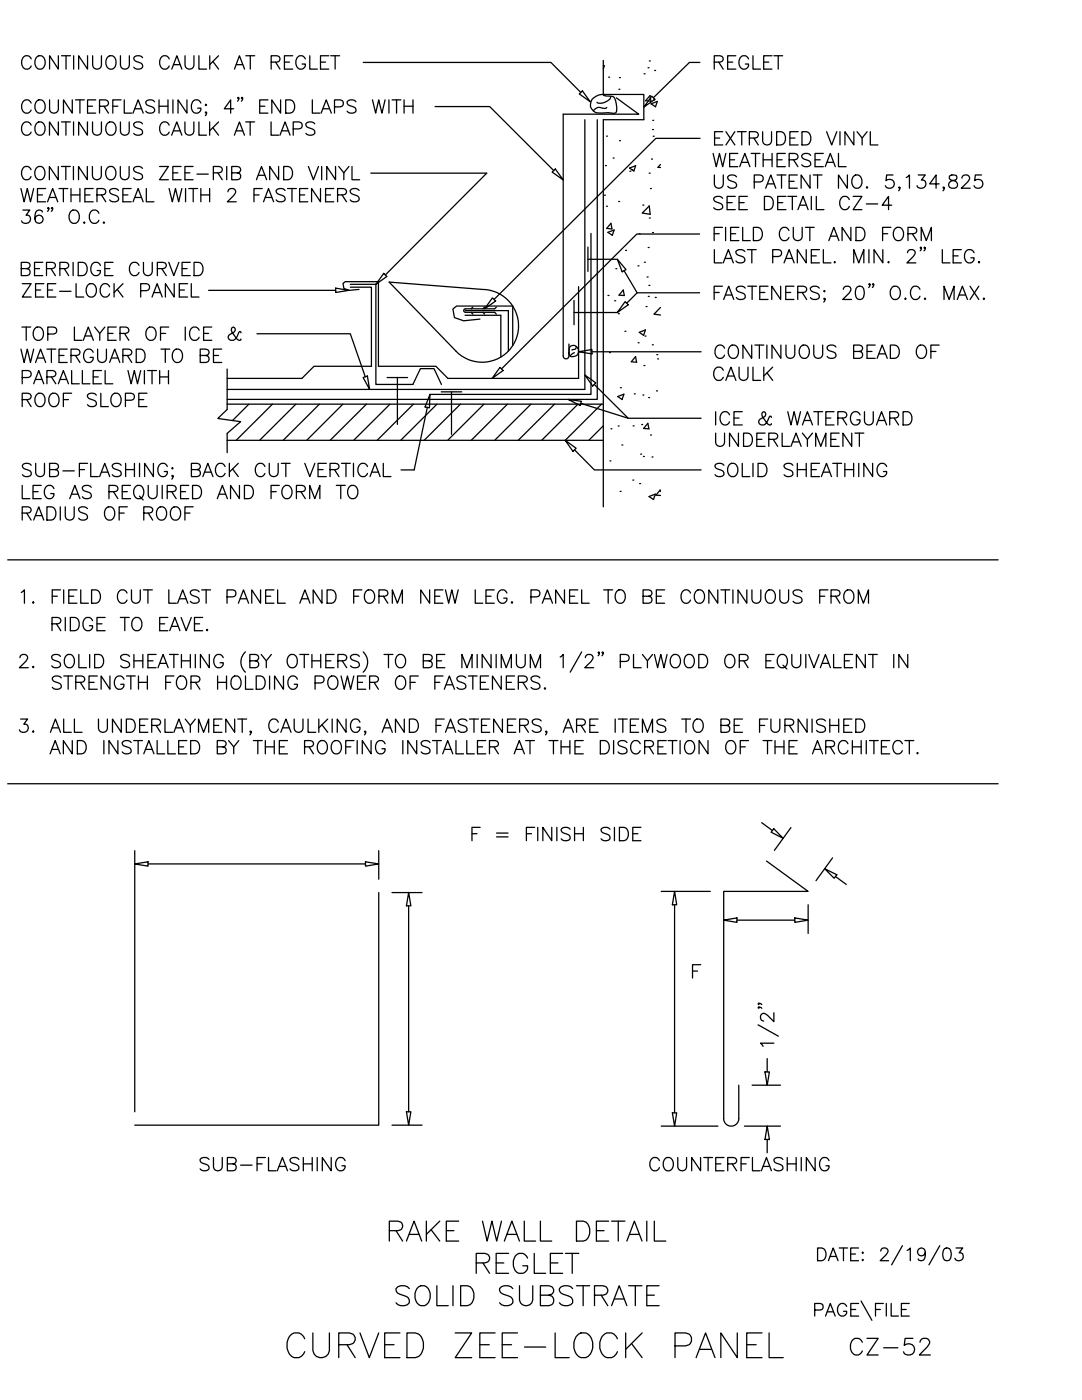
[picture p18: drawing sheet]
<svg xmlns="http://www.w3.org/2000/svg" width="216mm" height="279mm" viewBox="0 0 216 279" stroke-linecap="round" stroke-linejoin="round" font-family="sans-serif">
<defs><g id="words">
<text font-size="8.8" x="56.1" y="272.3">CURVED ZEE-LOCK PANEL</text>
<text font-size="7.9" x="76.6" y="249.1">RAKE WALL DETAIL</text>
<g font-size="7.5">
<text x="93.8" y="255.4">REGLET</text>
<text x="78" y="261.8">SOLID SUBSTRATE</text>
</g>
<g font-size="6.6">
<text x="141.5" y="39.2">US PATENT NO. 5,134,825</text>
<text x="3.2" y="97">SUB-FLASHING; BACK CUT VERTICAL</text>
<text x="2.5" y="147.8">3. ALL UNDERLAYMENT, CAULKING, AND FASTENERS, ARE ITEMS TO BE FURNISHED</text>
<text x="168.6" y="271.6">CZ-52</text>
</g>
<g font-size="6.2">
<text x="3.2" y="15.2">CONTINUOUS CAULK AT REGLET</text>
<text x="141.5" y="15.2">REGLET</text>
<text x="3.2" y="28.2">CONTINUOUS CAULK AT LAPS</text>
<text x="141.1" y="34.6">WEATHERSEAL</text>
<text x="2.8" y="41.6">WEATHERSEAL WITH 2 FASTENERS</text>
<text x="141.1" y="49.4">FIELD CUT AND FORM</text>
<text x="3.2" y="60.7">ZEE-LOCK PANEL</text>
<text x="2.8" y="73.7">WATERGUARD TO BE</text>
<text x="3.2" y="78">PARALLEL WITH</text>
<text x="141.1" y="77.3">CAULK</text>
<text x="3.2" y="82.5">ROOF SLOPE</text>
<text x="141.5" y="86.1">ICE &amp; WATERGUARD</text>
<text x="3.2" y="100.9">LEG AS REQUIRED AND FORM TO</text>
<text x="3.2" y="105.1">RADIUS OF ROOF</text>
<text x="3.2" y="121.7">1. FIELD CUT LAST PANEL AND FORM NEW LEG. PANEL TO BE CONTINUOUS FROM</text>
<text x="8.8" y="151.7">AND INSTALLED BY THE ROOFING INSTALLER AT THE DISCRETION OF THE ARCHITECT.</text>
<text x="38.8" y="234.9">SUB-FLASHING</text>
<text x="128.4" y="234.9">COUNTERFLASHING</text>
</g>
<g font-size="5.7">
<text x="141.5" y="30">EXTRUDED VINYL</text>
<text x="3.2" y="37">CONTINUOUS ZEE-RIB AND VINYL</text>
<text x="141.1" y="43">SEE DETAIL CZ-4</text>
<text x="3.2" y="56.1">BERRIDGE CURVED</text>
<text x="3.2" y="69.1">TOP LAYER OF ICE &amp;</text>
<text x="141.5" y="72.7">CONTINUOUS BEAD OF</text>
<text x="141.5" y="90.3">UNDERLAYMENT</text>
<text x="141.5" y="96.3">SOLID SHEATHING</text>
<text x="9.2" y="127">RIDGE TO EAVE.</text>
<text x="9.2" y="138.6">STRENGTH FOR HOLDING POWER OF FASTENERS.</text>
<text x="92.8" y="169">F = FINISH SIDE</text>
</g>
</g></defs>
<!-- layer: BORDER -->
<g fill="none" stroke="#000" stroke-width=".25">
<path d="M1.5 111.7h197.7M1.5 156.4h197.7M163.1 249.1h.9a1.36 1.36 0 0 1 .8 1.2 1.36 1.36 0 0 1-.8 1.3h-.9zM165.3 251.6l1-2.5 .9 2.5M165.7 250.8h1.2M167.5 249.1h1.6M168.3 249.1v2.5M169.7 250.3h1M171.3 249.1h-1.6v2.5h1.6M171.8 259.6l2.2 3.9M172.1 249.9l.2 .1-.2 .1-.1-.1zM172.1 251.3l.2 .2-.2 .1-.1-.1z"/>
<path d="M175.8 249.7l.2-.5 .7-.1a.64 .64 0 0 1 .4 .9l-1.5 1.6h1.7M180.1 248.6l-2.2 3.8M181 249.5l.6-.4v2.5M184.6 249.9a.79 .79 0 0 1-1 .7 .79 .79 0 0 1-.3-1.2 .79 .79 0 0 1 1.2 0 2.25 2.25 0 0 1-.2 2.1 .73 .73 0 0 1-1.1-.3M187.5 248.6l-2.1 3.8M188.5 249.2a.81 .81 0 0 1 1.2 .3 2.06 2.06 0 0 1-.3 2 .81 .81 0 0 1-1.2-.4 2.06 2.06 0 0 1 .3-1.9zM190.8 249.1h1.3l-.7 .9a.81 .81 0 0 1 .8 1 .81 .81 0 0 1-1.1 .6l-.3-.1-.3-.4M162.6 261.4l1.4-.1a.68 .68 0 0 0 .2-.7 .68 .68 0 0 0-.6-.5h-1v2.6M164.7 262.7l1-2.6 1 2.6M165.1 261.8h1.2M168.9 260.7a.94 .94 0 0 0-1-.6 .94 .94 0 0 0-.8 1 1.11 1.11 0 0 0 .3 1.2 1.11 1.11 0 0 0 1.2 .2l.3-.4v-.4h-.6M169.8 261.3h.9"/>
<path d="M171.3 260.1h-1.5v2.6h1.5M174.7 261.3h1M176.3 260.1h-1.6v2.6M176.9 260.1v2.6M177.8 260.1v2.6h1.5M179.9 261.3h.9M181.4 260.1h-1.5v2.6h1.5"/>
</g>
<!-- layer: CMP-FLSH -->
<g fill="none" stroke="#000" stroke-width=".25">
<path d="M118.3 19.7a2.7 2.7 0 0 1 2.1-.8v.1l.4 .1a2.02 2.02 0 0 1 1.8 .5 4.2 4.2 0 0 1 .3 2.9l-.4 .1-1.9-.1a2.65 2.65 0 0 1-2.2-.3 1.67 1.67 0 0 1-.1-2.5zM121.8 19.3v.1a2.45 2.45 0 0 1-2.6 1.1l-.1-.1M123 19.5l4.5 3.3h-15.1v48.2a.57 .57 0 0 0 .6 .6 .57 .57 0 0 0 .5-.6v-2.3M116.7 23.9v53.8h-71.4M119.2 23.9v55.8h-73.9M121.1 21.5l-.4 .1h-.5a1.43 1.43 0 0 0-1.8 .6M69.9 57.3h4.2v15.8h-11.4l-2.5 2.4h-14.9M69.9 56.7h5.1v20h7.4l1.5-3.1h2.7l1.5 3.1M114.5 60v4.8M115.5 57.2v18.3h-26.1l-2.4-2.4h-11.5v-16.9h-6.6l-.5 .4 .2 1 1.1 .3 1.9-.1M117.3 49.3v4.9M117.3 51.7h5.9"/>
<path d="M117.9 46.6v32.1h-32.1M77.2 75.3h4.1M79.3 75.3v9.4M88 78.2h4.1M90.1 78.2v8.5M92.8 62.9h7.1v8.4M92.8 62h8.6v8.1M94 62.3l.3 .4M94.3 61.3l-.3 .3M95.8 63.7l-3.3 .3-1.8-.6-.3-1.7 .7-.6h11.2v7.9M96.4 62.3l.3 .4M96.7 61.3l-.3 .3"/>
<path d="M99 61.3l-.3 .3h-5.8a.35 .35 0 0 0-.4 .4 .35 .35 0 0 0 .4 .3h5.8l.3 .4M113.8 69.1a1.08 1.08 0 0 1 1.4 .3 1.08 1.08 0 0 1-.1 1.4 1.08 1.08 0 0 1-1.4 .1l-.2-.6zM114.5 62.4h8.7M114.6 70.4l-.8 .6M115 69.1a.58 .58 0 0 1-.8 .7l-.1 .1M75.6 178.1v46.5h-48.7M153 171.8l8.3 6.1h-16.9v45.3a1.5 1.5 0 0 0 1.5 1.5 1.5 1.5 0 0 0 1.5-1.5v-6.6"/>
</g>
<!-- layer: STRCTR -->
<g fill="none" stroke="#000" stroke-width=".25">
<path d="M120.4 12.1v6.8h8.1v5h-8.1v77.2M120.4 13.2l.2-.1-.2 .7M121.4 15.4h.1M123.5 17.8h.1M123.6 15.5h.1M128.5 14.7h.1M129.3 13.5h.1M129.6 12.2h.1M129.7 19.1l.2 1.1-1.1-.1zM130.4 20h.1M130.6 14.1h.1M120.6 39h.1"/>
<path d="M120.8 33.1h.1M121 27.2h.1M122.4 31.5h.1M123.6 28.1h.1M125.6 33.5l1.2-.4-.3 1zM125.7 34.2h.1M126.1 33.9h.1M129.5 34.6h.1M129.8 37.6h.1M129.9 20.7l1.3-.5-.4 1.1zM130 31.7h.1M130.2 25.9h.1"/>
<path d="M130.2 24h.1M130.3 27.2h.1M131.8 32.8l-.5 .6h.5M77.6 56.3l18.6 1.5a7.3 7.3 0 0 1 6.7 10.1 7.3 7.3 0 0 1-11.9 2.2zM121 41.2h.1M121.3 46.4l1.2-.5-.3 1.1zM121.3 59h.1M121.9 44.6l.2 1.1-1-.1zM122.9 53.6h.1M123.5 40.2h.1M124.4 57.9l.2 1.1-1.1-.1zM124.8 50h.1"/>
<path d="M127.3 53.1h.1M127.5 46.7h.1M128.3 40.9h.1M128.6 52.3h.1M129.1 55.3h.1M129.3 49.4h.1M129.4 59.2h.1M129.5 57h.1M129.5 41.1l.2 1.7-1.5-.3zM129.6 43.5h.1M130.2 46.4h.1M130.8 59.4h.1"/>
<path d="M45.3 73.7v8l-1.8 1.8 4.5 .7-2.7 2.3v3.8M121.6 70.4h.1M122.6 60h.1M123.3 79.1l1.2-.4-.4 1zM123.4 62.6h.1M123.8 77.4h.1M124.7 66.1h.1M126.6 78.6h.1M126.8 71.2l.2 1.1-1-.1zM127.3 68.4h.1M127.6 66.3l1.2-.5-.4 1.1zM128.3 78.8h.1"/>
<path d="M128.5 73h.1M128.7 67.1h.1M128.9 61.2h.1M129.4 79.3h.1M130.2 68.8h.1M131 78h.1M131 70.8h.1M131.2 71.6h.1M131.8 61.4l-1.3 1.3 1.3 .2M45.3 80.7h75.1M45.3 87.9h75.1M49.7 80.7l-3.3 3.2"/>
<path d="M54.4 80.7l-7.3 7.2M59 80.7l-7.2 7.2M63.7 80.7l-7.2 7.2M68.4 80.7l-7.2 7.2M73.1 80.7l-7.2 7.2M77.8 80.7l-7.2 7.2M82.5 80.7l-7.2 7.2M87.2 80.7l-7.2 7.2M91.9 80.7l-7.3 7.2M96.6 80.7l-7.3 7.2M101.2 80.7l-7.2 7.2M105.9 80.7l-7.2 7.2"/>
<path d="M110.6 80.7l-7.2 7.2M115.3 80.7l-7.2 7.2M120 80.7l-7.2 7.2M120.4 85l-2.9 2.9M121.7 92h.1M121.9 85.6h.1M123.3 85h.1M123.7 98.1h.1M124.1 88.8h.1M126.3 95.8h.1M126.3 85h.1M127.6 96.5h.1"/>
<path d="M127.8 90.6h.1M128 84.7h.1M128.4 91.1h.1M129.3 84.5l.2 1.1-1.1-.1zM129.5 99.1l1.3-.5-.4 1.1zM129.8 86.8h.1M130.1 91.2h.1M131.8 98.1l-.1-.3-.8 1 .9 .1"/>
</g>
<!-- layer: DIM-TXT -->
<g fill="none" stroke="#000" stroke-width=".25">
<path d="M9.9 19.9v1.9a.89 .89 0 0 0 .9 .8 .89 .89 0 0 0 .8-.8v-1.9M14.4 19.9v2.7l-1.7-2.7v2.7M15.1 19.9h1.7M15.9 19.9v2.7M19.1 19.9h-1.6v2.7M24.2 19.9h-1.7v2.7M24.8 19.9v2.7h1.5M31.7 19.9v2.7M33.5 19.9v2.7M34.5 19.9v2.7M37.3 19.9v2.7l-1.8-2.7v2.7M47.7 19.6l-.2 .1-.1-.1 .1-.2a.49 .49 0 0 1-.1 .8"/>
<path d="M48.4 19.6l-.1 .1-.1-.1 .1-.2a.49 .49 0 0 1-.1 .8M53.5 19.9h-1.7v2.7M56 19.9v2.7l-1.8-2.7v2.7M57 19.9h.9a1.41 1.41 0 0 1 .9 1.4 1.41 1.41 0 0 1-.9 1.3h-.9zM62.3 19.9v2.7h1.5M72.5 12.5h37.4l6 6M74.3 19.9l.7 2.7 .6-2.7 .6 2.7 .6-2.7M77.6 19.9v2.7M78.2 19.9h1.8M79.1 19.9v2.7M80.6 19.9v2.7M82.4 19.9v2.7"/>
<path d="M115.6 18.7l.6-.6 1.6 2.2zM130.1 19.2l.6 .6-2.2 1.6zM139.6 12.5h-2l-7.2 7M6.2 20.6a.97 .97 0 0 0-1.1-.7 .97 .97 0 0 0-.8 1 1.15 1.15 0 0 0 .3 1.3 1.15 1.15 0 0 0 1.2 .3l.4-.5M7.2 20.3a.98 .98 0 0 1 1.2-.3 .98 .98 0 0 1 .6 .9 1.16 1.16 0 0 1-.3 1.3 1.16 1.16 0 0 1-1.2 .3 1.62 1.62 0 0 1-.3-2.2zM19.9 21.2l1.5-.1a.62 .62 0 0 0 0-1l-1.5-.2v2.7M26.6 22.6l1-2.7 1 2.7M30.8 20.3a1.14 1.14 0 0 0-1.7 0 .68 .68 0 0 0 .5 .8l.7 .2a.64 .64 0 0 1 .5 .5 .64 .64 0 0 1-.2 .7 1.2 1.2 0 0 1-1.5-.3M40.1 20.6a.97 .97 0 0 0-1.1-.7 .97 .97 0 0 0-.8 1 1.15 1.15 0 0 0 .2 1.3 1.15 1.15 0 0 0 1.3 .3l.4-.5v-.4h-.7M41 20.9l.1-.1 .1 .1-.1 .2zM46.6 21.7h-1.8l1.2-1.8v2.7M64.1 22.6l1-2.7 1 2.7"/>
<path d="M66.7 21.3h1.2a.7 .7 0 0 0 .6-.7 .7 .7 0 0 0-.6-.7h-1.2v2.7M71 20.3a1.14 1.14 0 0 0-1.7 0 .68 .68 0 0 0 .5 .8l.7 .2a.64 .64 0 0 1 .5 .5 .64 .64 0 0 1-.2 .7 1.23 1.23 0 0 1-1.5-.3M74 34.6h23.1l-20.2 20.3M80.6 21.2h1.8M86.8 21.3h10.9l12.8 12.8M110.2 34.3l.6-.6 1.6 2.2zM139.7 27.6h-8.8l-32.3 32.2M4.6 41.9h1.4l-.8 1a.85 .85 0 0 1 .9 1 .85 .85 0 0 1-1.2 .7l-.3-.2-.3-.3M8.5 42.3a.76 .76 0 0 0-1.1-.2 2.03 2.03 0 0 0 0 2.3 .82 .82 0 0 0 1.1-.3 .82 .82 0 0 0-.5-1.1 .82 .82 0 0 0-1 .7M14 42.3a.98 .98 0 0 1 1.2-.3 .98 .98 0 0 1 .6 .9 1.15 1.15 0 0 1-.2 1.3 1.15 1.15 0 0 1-1.3 .2 1.62 1.62 0 0 1-.3-2.1zM16.7 44.4l.1-.1 .1 .1-.1 .2zM19.7 42.6a.98 .98 0 0 0-1.1-.7 .98 .98 0 0 0-.8 1 1.15 1.15 0 0 0 .3 1.3 1.15 1.15 0 0 0 1.3 .2l.3-.4"/>
<path d="M20.6 44.4l.1-.1 .2 .1-.2 .2zM41.6 57.9h25.4M67 57.5l2.6 .4-2.6 .5zM76.6 54.6l.6 .6-2.2 1.5zM98.3 59.5l.6 .6-2.2 1.5zM123.2 51.7l1.7 2.1-.8 .4zM124.5 54l2.6 4.4M139.6 58.4h-12.5l-2 2.1M139.6 46.7h-12.5l-27 26.9M142.5 58.4h1M142.5 49.8v2.7h1.6M144.2 57.1h-1.7v2.7"/>
<path d="M144.3 52.5l1-2.7 1 2.7M144.4 59.8l1-2.7 1 2.7M144.7 51.6h1.3M144.8 58.9h1.2M148.6 50.2a1.22 1.22 0 0 0-1.8 0 .68 .68 0 0 0 .5 .7l.8 .3a.65 .65 0 0 1 .5 .5 .65 .65 0 0 1-.2 .6 1.23 1.23 0 0 1-1.6-.2M148.7 57.5a1.17 1.17 0 0 0-1.8 0 .68 .68 0 0 0 .5 .7l.8 .3a.65 .65 0 0 1 .5 .5 .65 .65 0 0 1-.3 .6 1.23 1.23 0 0 1-1.5-.2M149.2 57.1h1.8M150 49.8v2.7M150.1 57.1v2.7M151.6 58.4h1M153.3 57.1h-1.7v2.7h1.7M154.2 51.2h1.1a.69 .69 0 0 0 .7-.7 .69 .69 0 0 0-.7-.7h-1.1v2.7"/>
<path d="M155.8 57.1v2.7l-1.8-2.7v2.7M156.4 52.5l1.1-2.7 1 2.7M156.8 58.4h1M156.8 51.6h1.3M158.4 57.1h-1.6v2.7h1.6M159.2 58.4l1.5-.2a.6 .6 0 0 0 0-1l-1.5-.1v2.7M160.1 58.4l.9 1.4M160.9 49.8v2.7l-1.8-2.7v2.7M163.5 57.5a1.17 1.17 0 0 0-1.8 0 .68 .68 0 0 0 .5 .7l.8 .3a.65 .65 0 0 1 .5 .5 .65 .65 0 0 1-.3 .6 1.23 1.23 0 0 1-1.5-.2M163.5 49.8h-1.6v2.7h1.6M164.3 49.8v2.7h1.5M164.5 58l.1 .1-.1 .1-.1-.1z"/>
<path d="M164.6 59.6l-.1 .2-.1-.2 .1-.1a.49 .49 0 0 1-.1 .8M166.5 52.2l.2 .1-.2 .2-.1-.2zM168.3 57.7l.2-.5 .8-.1a.64 .64 0 0 1 .4 1l-1.5 1.7h1.7M170.4 52.5v-2.7l1 2.7 1-2.7v2.7M171.1 57.2a.88 .88 0 0 1 1.2 .4 2.2 2.2 0 0 1-.2 2 .87 .87 0 0 1-1.3-.3 2.15 2.15 0 0 1 .3-2.1zM173.4 49.8v2.7M173.6 56.7l-.1 .2-.2-.2 .2-.1a.49 .49 0 0 1-.2 .8M174.3 56.7l-.1 .2-.1-.2 .1-.1a.49 .49 0 0 1-.1 .8M176.2 49.8v2.7l-1.8-2.7v2.7M177.2 52.3l.1-.1 .1 .1-.1 .2zM178.1 57.2a1.22 1.22 0 0 1 1.4 .5 1.22 1.22 0 0 1 0 1.4 .97 .97 0 0 1-1.1 .7 .97 .97 0 0 1-.8-1 1.61 1.61 0 0 1 .5-1.6zM180.5 59.6l.2-.1 .1 .1-.1 .2z"/>
<path d="M181.1 50.4l.1-.3a.88 .88 0 0 1 1.3 0 .83 .83 0 0 1-.3 1.1l-1.2 1.3h1.7M183.6 57.7a.97 .97 0 0 0-1.1-.6 .97 .97 0 0 0-.8 1 1.16 1.16 0 0 0 .2 1.3 1.16 1.16 0 0 0 1.3 .2l.4-.5M184.5 59.6l.1-.1 .1 .1-.1 .2zM188 49.8v2.7h1.6M188.4 59.8v-2.7l1 2.7 1-2.7v2.7M190.2 51.1h1M191 59.8l1-2.7 1 2.7M191.4 58.9h1.3M191.8 49.8h-1.6v2.7h1.6M193.6 57.1l1.7 2.7M194.4 50.4a.98 .98 0 0 0-1.2-.6 .98 .98 0 0 0-.7 1 1.17 1.17 0 0 0 .2 1.3 1.17 1.17 0 0 0 1.3 .2l.4-.5v-.4h-.7M195.2 52.3l.2-.1 .1 .1-.1 .2z"/>
<path d="M195.3 57.1l-1.7 2.7M196.2 59.6l.1-.1 .2 .1-.2 .2zM51.3 66.6h18.6l3 8.6M72.5 75.3l.8-.3 .5 2.7zM85.8 78.7l-.1 2.7-.9-.2zM99.8 73.3l.6 .6-2.2 1.6zM113.4 79.7l2.6 .4-.3 .8zM115.5 70.2l2.6-.4v.8zM116.7 74.8l2.2 1.6-.6 .6zM118.1 70.2h21.8M118.6 76.7l6.8 6.8h14.5M124.7 60.2l.7 .6-2.2 1.6z"/>
<path d="M85.3 81.3l-2.7 12.5h-2.6M112.8 87.9l2.2 1.6-.7 .6zM114.6 89.8l4 4h21.3M115.9 80.5l9.5 3M4 131.2l.2-.5 .8-.1a.65 .65 0 0 1 .4 1l-1.5 1.7h1.7M6.5 133.1l.1-.1 .2 .1-.2 .2zM12.1 131a1.15 1.15 0 0 0-1.8 0 .64 .64 0 0 0 .5 .8l.8 .2a.64 .64 0 0 1 .4 .5 .64 .64 0 0 1-.2 .6 1.19 1.19 0 0 1-1.5-.2M13.1 131a.97 .97 0 0 1 1.1-.4 .97 .97 0 0 1 .6 1 1.15 1.15 0 0 1-.2 1.3 1.15 1.15 0 0 1-1.3 .2 1.62 1.62 0 0 1-.2-2.1zM15.7 130.6v2.7h1.6M17.9 130.6v2.7M18.9 130.6h.9a1.41 1.41 0 0 1 .9 1.3 1.41 1.41 0 0 1-.9 1.4h-.9zM25.9 131a1.17 1.17 0 0 0-1.8 0 .68 .68 0 0 0 .5 .8l.7 .2a.64 .64 0 0 1 .5 .5 .64 .64 0 0 1-.2 .6 1.23 1.23 0 0 1-1.5-.2"/>
<path d="M26.7 130.6v2.7M26.7 131.9h1.8M28.5 130.6v2.7M29.5 131.9h1M31.1 130.6h-1.6v2.7M31.5 133.3l1-2.7 1.1 2.7M33.8 130.6h1.8M34.7 130.6v2.7M36.2 131.9h1.8M36.2 130.6v2.7M38 130.6v2.7M39 130.6v2.7"/>
<path d="M41.8 130.6v2.7l-1.8-2.7v2.7M44.5 131.2a.97 .97 0 0 0-1.1-.6 .97 .97 0 0 0-.7 1 1.15 1.15 0 0 0 .2 1.3 1.15 1.15 0 0 0 1.3 .2l.3-.5v-.3h-.6M49 130.1a2.72 2.72 0 0 0 0 4M49.9 131.9h1.1a.65 .65 0 0 0 .6-.8l-.2-.4-.4-.1h-1.1v2.7h1.1a.69 .69 0 0 0 .6-.7 .69 .69 0 0 0-.6-.7M52.1 130.6l1 1.3v1.4M54.2 130.6l-1.1 1.3M57.6 131a.97 .97 0 0 1 1.1-.4 .97 .97 0 0 1 .6 1 1.15 1.15 0 0 1-.2 1.3 1.15 1.15 0 0 1-1.3 .2 1.62 1.62 0 0 1-.2-2.1zM59.8 130.6h1.8M60.7 130.6v2.7M62.2 131.9h1.8M62.2 130.6v2.7M64 130.6v2.7"/>
<path d="M65 131.9h1M66.7 130.6h-1.7v2.7M67.4 131.9l1.5-.1a.62 .62 0 0 0 0-1.1l-1.5-.1v2.7M68.3 131.9l.9 1.4M71.7 131a1.14 1.14 0 0 0-1.8 0 .68 .68 0 0 0 .5 .8l.8 .2a.65 .65 0 0 1 .3 1.1 1.23 1.23 0 0 1-1.6-.2M72.5 130.1a2.72 2.72 0 0 1 0 4M76.6 130.6h1.8M77.5 130.6v2.7M79.4 130.7a1.01 1.01 0 0 1 1.5 .9 1.15 1.15 0 0 1-.2 1.3 1.15 1.15 0 0 1-1.3 .2 1.59 1.59 0 0 1 0-2.4zM84.5 131.9l1.5-.1a.62 .62 0 0 0 0-1.1l-1.5-.1v2.7h1.1a.69 .69 0 0 0 .7-.7 .69 .69 0 0 0-.7-.7M87.1 131.9h1M88.8 130.6h-1.7v2.7"/>
<path d="M92.2 133.3v-2.7l1 2.7 1-2.7v2.7M95.2 130.6v2.7M98 130.6v2.7l-1.8-2.7v2.7M99 130.6v2.7M100 133.3v-2.7l1 2.7 1-2.7v2.7M103 130.6v1.9a.89 .89 0 0 0 .9 .8 .89 .89 0 0 0 .9-.8v-1.9M105.8 133.3v-2.7l1 2.7 1.1-2.7v2.7M111.8 131.1l.6-.5v2.7M116.1 130.1l-2.3 4M116.8 131.2l.3-.5 .7-.1a.65 .65 0 0 1 .4 1l-1.5 1.7h1.8M119.6 130.2l-.1 .2-.2-.2 .2-.1a.49 .49 0 0 1-.2 .8M120.4 130.2l-.2 .2-.1-.2 .1-.1a.49 .49 0 0 1-.1 .8"/>
<path d="M123.8 132h1.1a.7 .7 0 0 0 .7-.7 .7 .7 0 0 0-.7-.7h-1.1v2.7M126.4 130.6v2.7h1.5M128.2 130.6l1 1.3v1.4M130.2 130.6l-1 1.3M130.6 130.6l.6 2.7 .7-2.7 .6 2.7 .6-2.7M134 131a.98 .98 0 0 1 1.1-.4 .98 .98 0 0 1 .7 1 1.16 1.16 0 0 1-.3 1.3 1.16 1.16 0 0 1-1.3 .2 1.62 1.62 0 0 1-.2-2.1zM137 130.7a1.22 1.22 0 0 1 1.4 .5 1.22 1.22 0 0 1 0 1.4 .97 .97 0 0 1-1.1 .7 .97 .97 0 0 1-.8-1 1.69 1.69 0 0 1 .5-1.6zM139.4 130.6h.9a1.42 1.42 0 0 1 .9 1.3 1.42 1.42 0 0 1-.9 1.4h-.9zM144.9 131a.98 .98 0 0 1 1.1-.4 .98 .98 0 0 1 .6 1 1.16 1.16 0 0 1-.2 1.3 1.16 1.16 0 0 1-1.3 .2 1.69 1.69 0 0 1-.2-2.1zM147.5 131.9h1.2a.65 .65 0 0 0 .6-.8l-.3-.4-.3-.1h-1.2v2.7M148.4 131.9l.9 1.4M152.8 131.9h1"/>
<path d="M154.5 130.6h-1.7v2.7h1.7M155.6 130.7a1 1 0 0 1 1.5 .9 1.15 1.15 0 0 1-.2 1.3 1.15 1.15 0 0 1-1.3 .2 1.59 1.59 0 0 1 0-2.4zM156.2 132.8l.8 .7M158 130.6v1.9a.9 .9 0 0 0 .9 .8 .9 .9 0 0 0 .9-.8v-1.9M160.8 130.6v2.7M161.4 130.6l1 2.7 1-2.7M163.7 133.3l1-2.7 1 2.7M164.1 132.4h1.2M166.3 130.6v2.7h1.6M168.5 131.9h1M170.1 130.6h-1.6v2.7h1.6M172.7 130.6v2.7l-1.8-2.7v2.7"/>
<path d="M173.3 130.6h1.8M174.2 130.6v2.7M178.3 130.6v2.7M181.1 130.6v2.7l-1.7-2.7v2.7M26.9 172.4l2.6-.4v.9zM26.9 169.8v52.1M29.5 172.4h43.4M72.9 172l2.7 .4-2.7 .5zM75.6 169.8v5.7M78.2 178.1h6M81.5 178.1l.5 2.7h-.9zM131.9 177.9h9.8"/>
<path d="M134.6 177.9l.4 2.7h-.8zM152 164.2l2.1 1.5M154.4 165.4l1.9 1.9-2.4-1.2zM157.8 165.2l-3.3 4.5M164.6 173.4l2.4 1.2-.6 .7zM166.1 171.2l-3.3 4.6M166.7 174.9l2.2 1.6M81.5 180.8v41.1M134.6 180.6v41.5M138.2 193.8h1M139.8 192.5h-1.6v2.7M144.4 183.6l2.7-.4v.9z"/>
<path d="M147.1 183.6h11.5M158.6 183.2l2.7 .4-2.7 .5zM161.3 180.6v5.7M150.1 216.6h5.6M151.3 204.5l4 2.3M151.4 201l.1 .1-.1 .1-.1-.1a.51 .51 0 0 1 .7 .1M151.4 200.2l.1 .2-.1 .1-.1-.1 .1-.2 .6 .3M152.6 213.9h.9l-.4 2.7zM153.1 211.3v2.6M154.4 208.2h-2.6l.5 .6M154.4 202.1v1.8l-1.3-1.3a.8 .8 0 0 0-1.2-.1l-.1 .8 .2 .3 .4 .2M78.2 224.6h6"/>
<path d="M81.1 221.9h.9l-.5 2.7zM131.9 224.7h11.4M134.2 222.1h.8l-.4 2.6zM148.6 224.7h7.1M153.1 224.7l.4 2.7h-.9zM153.1 227.4v2.7"/>
</g>
<use href="#words"/>
</svg>
